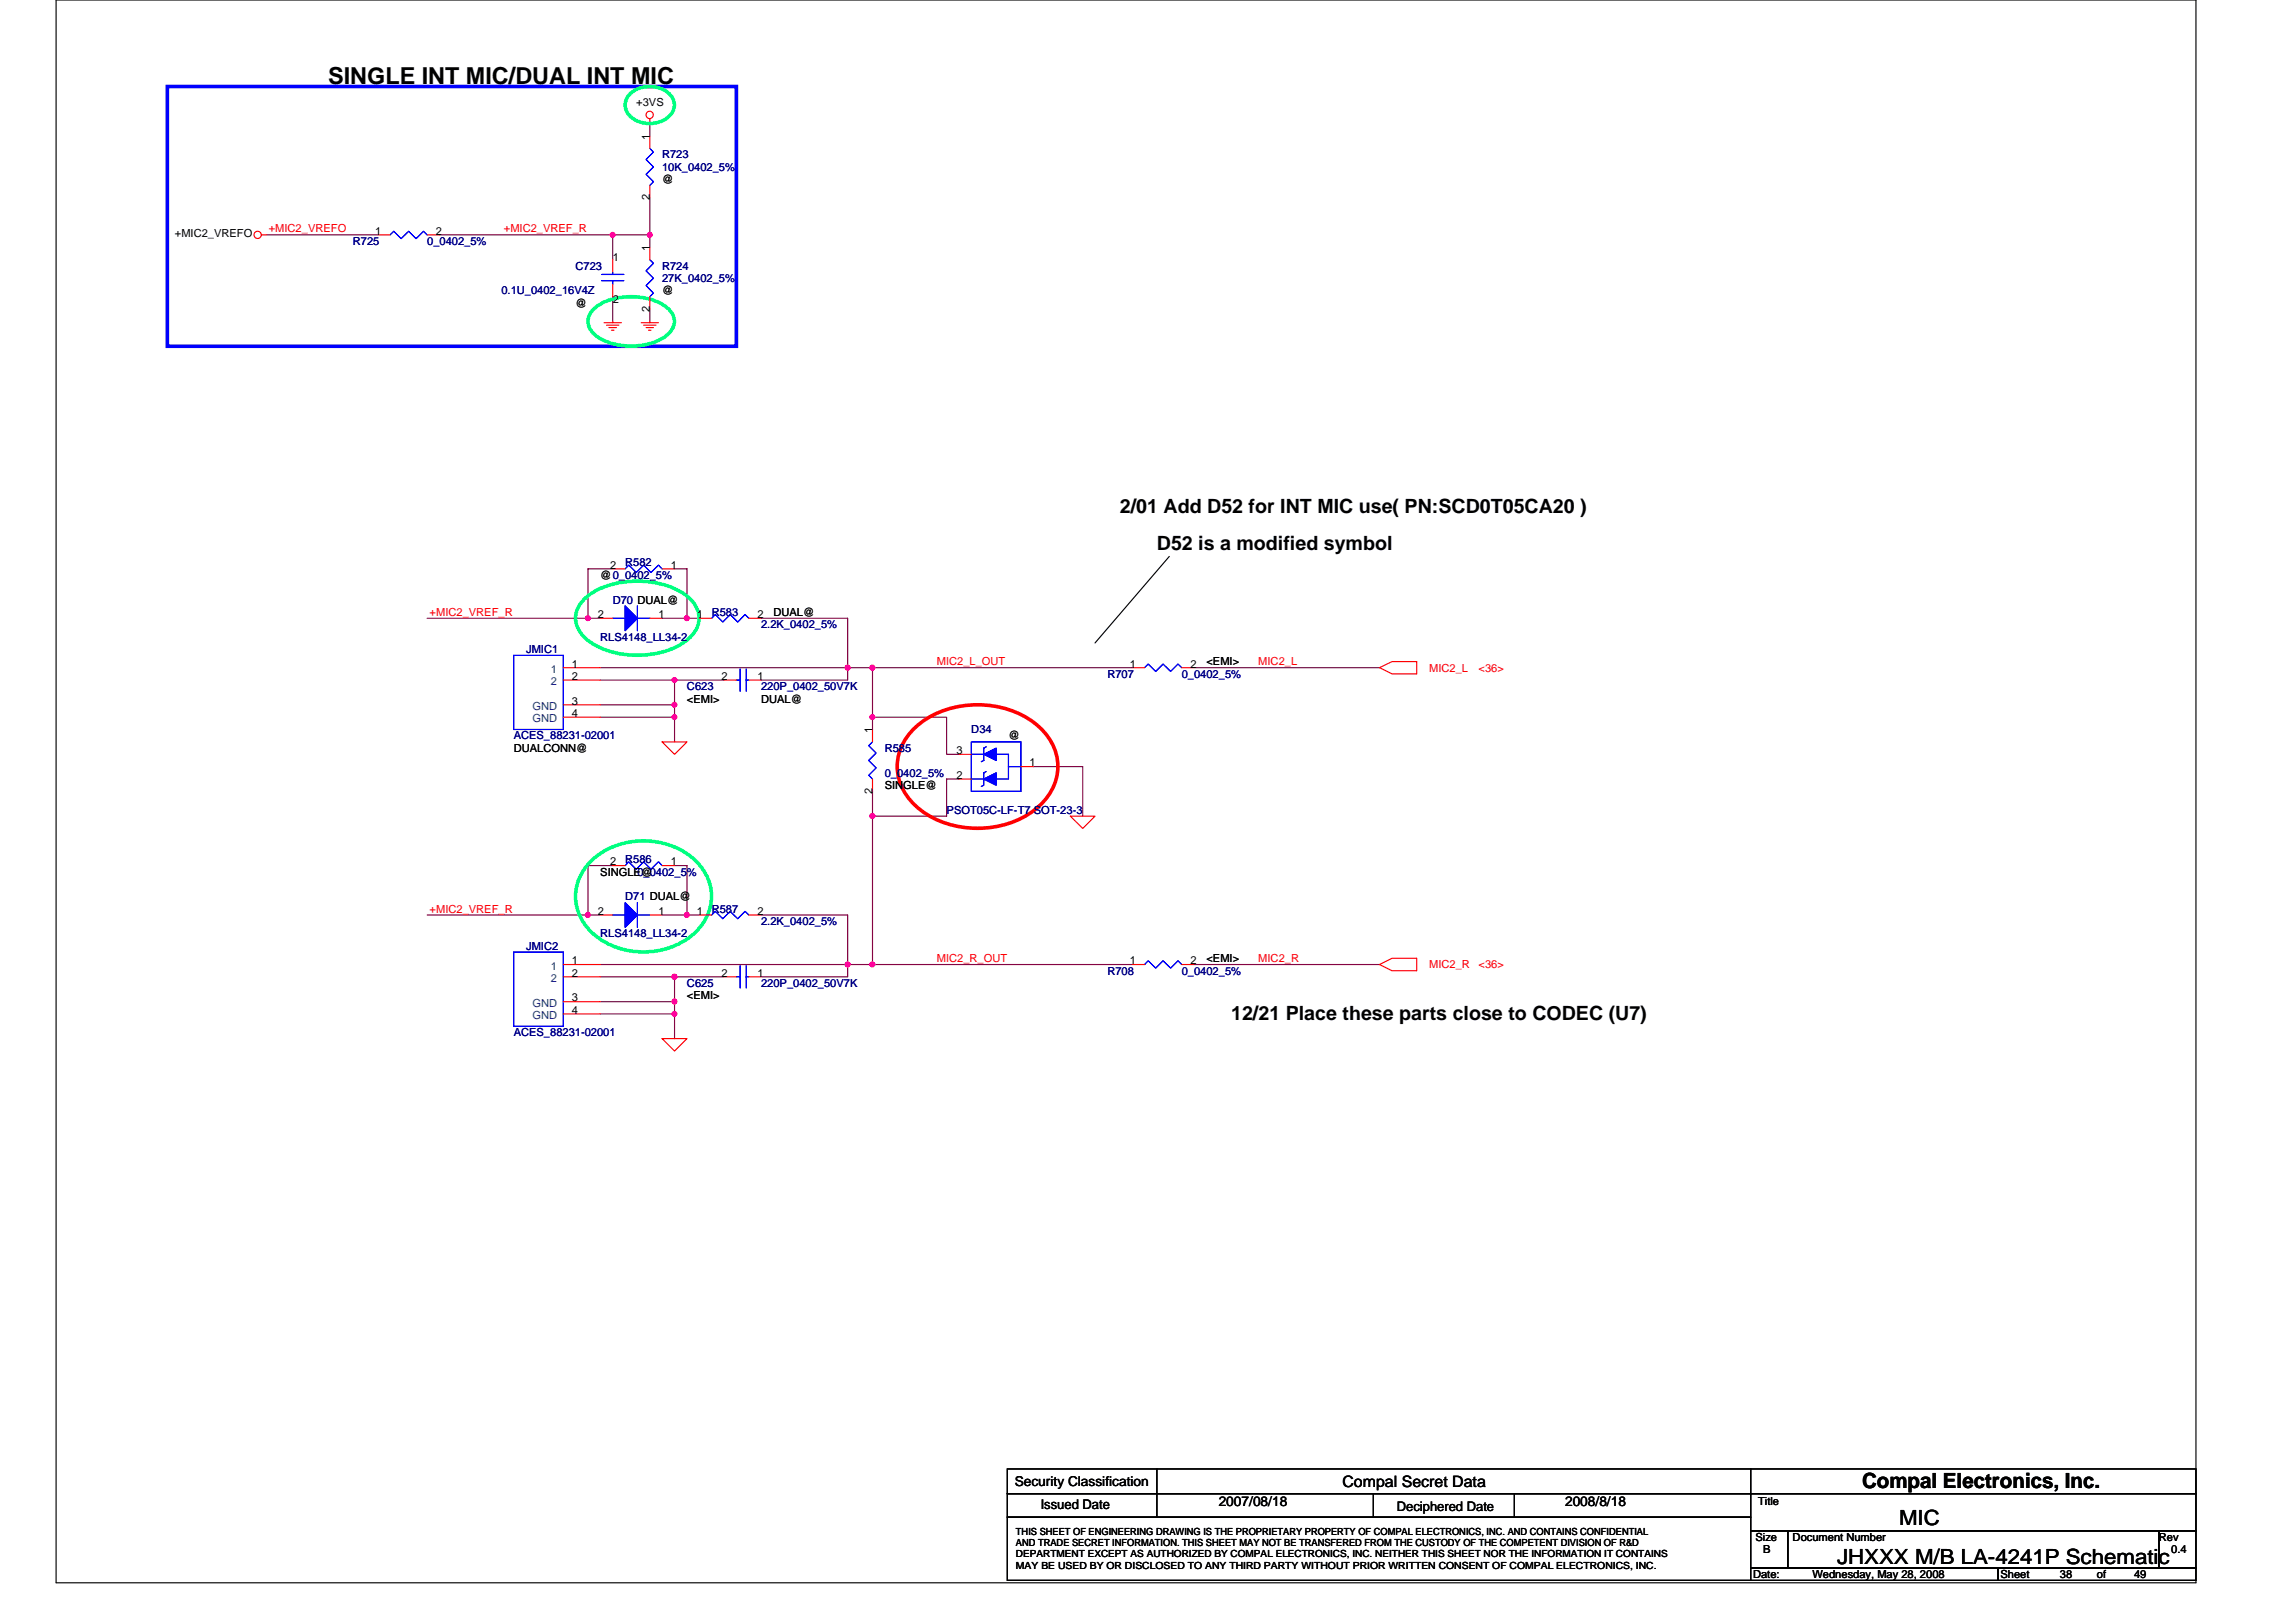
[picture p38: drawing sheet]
<svg xmlns="http://www.w3.org/2000/svg" width="297mm" height="210mm" viewBox="0 0 297 210" stroke-linecap="round" stroke-linejoin="round" font-family="sans-serif">
<defs><g id="words">
<text font-size="3" x="42.5" y="10.8">SINGLE INT MIC/DUAL INT MIC</text>
<g font-size="2.7">
<text x="240.9" y="192.6">Compal Electronics, Inc.</text>
<text x="245.7" y="197.3">MIC</text>
<text x="237.7" y="202.5">JHXXX M/B LA-4241P Schematic</text>
</g>
<g font-size="2.5">
<text x="144.9" y="66.4">2/01 Add D52 for INT MIC use( PN:SCD0T05CA20 )</text>
<text x="149.7" y="71.2">D52 is a modified symbol</text>
<text x="159.3" y="132">12/21 Place these parts close to CODEC (U7)</text>
</g>
<text font-size="2" x="173.7" y="192.4">Compal Secret Data</text>
<g font-size="1.8">
<text x="131.3" y="192.3">Security Classification</text>
<text x="157.7" y="194.9">2007/08/18</text>
<text x="202.5" y="194.9">2008/8/18</text>
</g>
<g font-size="1.7">
<text x="134.6" y="195.3">Issued Date</text>
<text x="180.7" y="195.5">Deciphered Date</text>
</g>
<g font-size="1.4">
<text x="82.3" y="13.8">+3VS</text>
<text x="84" y="18.1" transform="rotate(-90 84 18.1)">1</text>
<text x="85.7" y="23.7">@</text>
<text x="84" y="25.9" transform="rotate(-90 84 25.9)">2</text>
<text x="22.6" y="30.7">+MIC2_VREFO</text>
<text x="48.5" y="30.4">1</text>
<text x="56.4" y="30.4">2</text>
<text x="79.3" y="33.8">1</text>
<text x="84" y="32.5" transform="rotate(-90 84 32.5)">1</text>
<text x="74.5" y="39.7">@</text>
<text x="79.3" y="39.2">2</text>
<text x="84" y="40.3" transform="rotate(-90 84 40.3)">2</text>
<text x="85.7" y="38.1">@</text>
<text x="77.7" y="74.9">@0_0402_5%</text>
<text x="78.9" y="73.6">2</text>
<text x="86.8" y="73.6">1</text>
<text x="77.3" y="80">2</text>
<text x="85.2" y="80">1</text>
<text x="90.1" y="80">1</text>
<text x="98" y="80">2</text>
<text x="100.1" y="79.7">DUAL@</text>
<text x="74" y="86.4">1</text>
<text x="74" y="88">2</text>
<text x="93.3" y="88">2</text>
<text x="98" y="88">1</text>
<text x="146.2" y="86.4">1</text>
<text x="154" y="86.4">2</text>
<text x="156.1" y="86.1">&lt;EMI&gt;</text>
<text x="74" y="91.2">3</text>
<text x="74" y="92.8">4</text>
<text x="88.9" y="90.9">&lt;EMI&gt;</text>
<text x="98.5" y="90.9">DUAL@</text>
<text x="112.9" y="94.9" transform="rotate(-90 112.9 94.9)">1</text>
<text x="130.5" y="95.7">@</text>
<text x="66.5" y="97.3">DUALCONN@</text>
<text x="123.7" y="100.8">2</text>
<text x="123.7" y="97.6">3</text>
<text x="133.2" y="99.2">1</text>
<text x="112.9" y="102.7" transform="rotate(-90 112.9 102.7)">2</text>
<text x="114.5" y="102.1">SINGLE@</text>
<text x="77.7" y="113.3">SINGLE@</text>
<text x="78.9" y="112">2</text>
<text x="86.8" y="112">1</text>
<text x="77.3" y="118.4">2</text>
<text x="85.2" y="118.4">1</text>
<text x="90.1" y="118.4">1</text>
<text x="98" y="118.4">2</text>
<text x="74" y="124.8">1</text>
<text x="146.2" y="124.8">1</text>
<text x="154" y="124.8">2</text>
<text x="156.1" y="124.5">&lt;EMI&gt;</text>
<text x="74" y="129.6">3</text>
<text x="74" y="131.2">4</text>
<text x="74" y="126.4">2</text>
<text x="88.9" y="129.3">&lt;EMI&gt;</text>
<text x="93.3" y="126.4">2</text>
<text x="98" y="126.4">1</text>
<text x="227.5" y="194.8">Title</text>
<text x="227.1" y="199.4">Size</text>
<text x="228.1" y="201">B</text>
<text x="231.9" y="199.4">Document Number</text>
<text x="279.3" y="199.4">Rev</text>
<text x="280.9" y="201">0.4</text>
<text x="226.8" y="204.2">Date:</text>
<text x="234.5" y="204.2">Wednesday, May 28, 2008</text>
<text x="258.8" y="204.2">Sheet</text>
<text x="266.5" y="204.2">38</text>
<text x="271.3" y="204.2">of</text>
<text x="276.1" y="204.2">49</text>
</g>
<g font-size="1.4" fill="#000080">
<text x="85.7" y="20.5">R723</text>
<text x="85.7" y="22.1">10K_0402_5%</text>
<text x="45.7" y="31.7">R725</text>
<text x="55.3" y="31.7">0_0402_5%</text>
<text x="74.5" y="34.9">C723</text>
<text x="85.7" y="34.9">R724</text>
<text x="64.9" y="38.1">0.1U_0402_16V4Z</text>
<text x="85.7" y="36.5">27K_0402_5%</text>
<text x="80.9" y="73.3">R582</text>
<text x="77.7" y="82.9">RLS4148_LL34-2</text>
<text x="79.3" y="78.1">D70 DUAL@</text>
<text x="92.1" y="79.7">R583</text>
<text x="98.5" y="81.3">2.2K_0402_5%</text>
<text x="68.1" y="84.5">JMIC1</text>
<text x="88.9" y="89.3">C623</text>
<text x="98.5" y="89.3">220P_0402_50V7K</text>
<text x="143.3" y="87.7">R707</text>
<text x="152.9" y="87.7">0_0402_5%</text>
<text x="66.5" y="95.7">ACES_88231-02001</text>
<text x="125.7" y="94.9">D34</text>
<text x="114.5" y="97.3">R585</text>
<text x="114.5" y="100.5">0_0402_5%</text>
<text x="122.5" y="105.3">PSOT05C-LF-T7 SOT-23-3</text>
<text x="80.9" y="111.7">R586</text>
<text x="82.5" y="113.3">0_0402_5%</text>
<text x="80.9" y="116.5">D71 DUAL@</text>
<text x="92.1" y="118.1">R587</text>
<text x="98.5" y="119.7">2.2K_0402_5%</text>
<text x="68.1" y="122.9">JMIC2</text>
<text x="77.7" y="121.3">RLS4148_LL34-2</text>
<text x="88.9" y="127.7">C625</text>
<text x="98.5" y="127.7">220P_0402_50V7K</text>
<text x="143.3" y="126.1">R708</text>
<text x="152.9" y="126.1">0_0402_5%</text>
<text x="66.5" y="134.1">ACES_88231-02001</text>
</g>
<g font-size="1.4" fill="#f00">
<text x="34.8" y="30.1">+MIC2_VREFO</text>
<text x="65.2" y="30.1">+MIC2_VREF_R</text>
<text x="55.6" y="79.7">+MIC2_VREF_R</text>
<text x="121.2" y="86.1">MIC2_L_OUT</text>
<text x="162.8" y="86.1">MIC2_L</text>
<text x="184.9" y="86.9">MIC2_L</text>
<text x="191.3" y="86.9">&lt;36&gt;</text>
<text x="55.6" y="118.1">+MIC2_VREF_R</text>
<text x="121.2" y="124.5">MIC2_R_OUT</text>
<text x="162.8" y="124.5">MIC2_R</text>
<text x="184.9" y="125.3">MIC2_R</text>
<text x="191.3" y="125.3">&lt;36&gt;</text>
</g>
<g font-size="1.4" fill="#004080">
<text x="71.3" y="87.1">1</text>
<text x="71.3" y="88.7">2</text>
<text x="68.9" y="91.9">GND</text>
<text x="68.9" y="93.5">GND</text>
<text x="71.3" y="125.5">1</text>
<text x="68.9" y="130.3">GND</text>
<text x="68.9" y="131.9">GND</text>
<text x="71.3" y="127.1">2</text>
</g>
<g font-size="1.3">
<text x="131.4" y="198.6">THIS SHEET OF ENGINEERING DRAWING IS THE PROPRIETARY PROPERTY OF COMPAL ELECTRONICS, INC. AND CONTAINS CONFIDENTIAL</text>
<text x="131.4" y="200.1">AND TRADE SECRET INFORMATION. THIS SHEET MAY NOT BE TRANSFERED FROM THE CUSTODY OF THE COMPETENT DIVISION OF R&amp;D</text>
<text x="131.4" y="201.5">DEPARTMENT EXCEPT AS AUTHORIZED BY COMPAL ELECTRONICS, INC. NEITHER THIS SHEET NOR THE INFORMATION IT CONTAINS</text>
<text x="131.4" y="203">MAY BE USED BY OR DISCLOSED TO ANY THIRD PARTY WITHOUT PRIOR WRITTEN CONSENT OF COMPAL ELECTRONICS, INC.</text>
</g>
</g></defs>
<g fill="none" stroke="#000" stroke-width=".15">
<path d="M7.3 0h276.8v204.8h-276.8zM151.3 72l-9.6 11.2M130.3 190.1h96.2v3.2h-96.2zM130.3 193.3h96.2v3h-96.2zM130.3 196.3h96.2v8.2h-96.2zM149.7 190.1v6.2M177.7 193.3v3M195.9 193.3v3M226.5 198.1h4.8v4.8h-4.8zM226.5 190.1h57.6v3.2h-57.6zM226.5 193.3h57.6v4.8h-57.6zM231.3 198.1h48v4.8h-48z"/>
<path d="M279.3 198.1h4.8v4.8h-4.8zM226.5 202.9h32v1.6h-32zM258.5 202.9h25.6v1.6h-25.6z"/>
</g>
<g fill="none" stroke="#800040" stroke-width=".15">
<path d="M84.1 16v1.6M34.5 30.4h14.4M56.9 30.4h27.2M79.3 30.4v3.2M79.3 38.4v3.2M84.1 25.6v6.4M84.1 40v1.6M79.3 73.6h-3.2v6.4M87.3 73.6h1.6v6.4M55.3 80h22.4M77.7 88h16M77.7 86.4h68.8"/>
<path d="M77.7 91.2h9.6M77.7 92.8h9.6M85.7 80h4.8M87.3 88v8M98.5 80h11.2v8h-11.2M112.9 92.8h9.6v4.8h1.6M112.9 86.4v8M133.7 99.2h6.4v6.4M154.5 86.4h24M55.3 118.4h22.4M79.3 112h-3.2v6.4M85.7 118.4h4.8"/>
<path d="M87.3 112h1.6v6.4M98.5 118.4h11.2v8h-11.2M112.9 102.4v22.4M124.1 100.8h-1.6v4.8h-9.6M77.7 124.8h68.8M77.7 126.4h16M77.7 129.6h9.6M77.7 131.2h9.6M87.3 126.4v8M154.5 124.8h24"/>
</g>
<g fill="#f0f" stroke="#f0f" stroke-width=".15">
<circle cx="109.7" cy="86.4" r=".32"/>
<circle cx="87.2" cy="126.4" r=".32"/>
<circle cx="88.9" cy="80" r=".31"/>
<circle cx="88.9" cy="118.4" r=".32"/>
<circle cx="87.2" cy="129.6" r=".32"/>
<circle cx="87.3" cy="91.2" r=".31"/>
<circle cx="87.3" cy="88" r=".31"/>
<circle cx="87.3" cy="92.8" r=".31"/>
<circle cx="87.3" cy="131.2" r=".31"/>
<circle cx="112.9" cy="92.8" r=".31"/>
<circle cx="112.9" cy="105.6" r=".32"/>
<circle cx="112.9" cy="124.8" r=".31"/>
<circle cx="109.7" cy="124.8" r=".31"/>
<circle cx="112.9" cy="86.4" r=".32"/>
<circle cx="84.1" cy="30.4" r=".32"/>
<circle cx="79.2" cy="30.4" r=".32"/>
<circle cx="76.1" cy="80" r=".31"/>
<circle cx="76.1" cy="118.4" r=".32"/>
</g>
<g fill="none" stroke="#f00" stroke-width=".15">
<path d="M84.1 15.4v.6M84.1 17.6v1.6M33.8 30.4h.7M48.9 30.4h1.6M55.3 30.4h1.6M79.3 33.6v1.6M79.3 36.8v1.6M84.1 24v1.6M84.1 32v1.6M84.1 38.4v1.6M78.1 41.8h2.3M78.5 42.1h1.6"/>
<path d="M78.8 42.4h1M79.1 42.7h.3M79.3 41.6v.2M82.9 41.8h2.3M83.3 42.1h1.6M83.6 42.4h.9M83.9 42.7h.3M84.1 41.6v.2M79.3 73.6h1.6M85.7 73.6h1.6M72.9 88h4.8M72.9 86.4h4.8"/>
<path d="M72.9 91.2h4.8M72.9 92.8h4.8M77.7 80h1.6M84.1 80h1.6M85.7 96h3.2l-1.6 1.6zM90.5 80h1.6M93.7 88h1.6M96.9 88h1.6M96.9 80h1.6M112.9 94.4v1.6M124.1 97.6h1.6M132.1 99.2h1.6"/>
<path d="M146.5 86.4h1.6M152.9 86.4h1.6M178.5 86.4l1.6-.8h3.2v1.6h-3.2zM77.7 118.4h1.6M79.3 112h1.6M84.1 118.4h1.6M85.7 112h1.6M90.5 118.4h1.6M96.9 118.4h1.6M112.9 100.8v1.6M124.1 100.8h1.6M138.5 105.6h3.2l-1.6 1.6z"/>
<path d="M72.9 126.4h4.8M72.9 124.8h4.8M72.9 129.6h4.8M72.9 131.2h4.8M85.7 134.4h3.2l-1.6 1.6zM93.7 126.4h1.6M96.9 126.4h1.6M146.5 124.8h1.6M152.9 124.8h1.6M178.5 124.8l1.6-.8h3.2v1.6h-3.2z"/>
<circle cx="84" cy="14.9" r=".47"/>
<circle cx="33.3" cy="30.4" r=".47"/>
</g>
<path d="M117.9 94.6a12.2 12.2 0 0 1 12.3-2.9 9.1 9.1 0 0 1 6.3 5.5 6.7 6.7 0 0 1-2.3 7.3 12.6 12.6 0 0 1-15.5 0 6.6 6.6 0 0 1-.8-9.9z" fill="none" stroke="#f00" stroke-width=".47"/>
<path d="M21.7 11.2h73.6v33.6h-73.6z" fill="none" stroke="#00f" stroke-width=".47"/>
<path d="M81.6 12.1a3.8 3.8 0 0 1 5.3 .4 2.03 2.03 0 0 1-.9 3 3.8 3.8 0 0 1-4.8-.9 1.93 1.93 0 0 1 .4-2.5zM76.8 40a8.1 8.1 0 0 1 7.7-1.2 4.1 4.1 0 0 1 2.7 2.2 2.28 2.28 0 0 1-1.3 2.6 8.6 8.6 0 0 1-8.5 0 2.23 2.23 0 0 1-.6-3.6zM75.7 77.4a10.9 10.9 0 0 1 9.1-2 8.1 8.1 0 0 1 4.9 2.6 3.2 3.2 0 0 1-.5 4.6 10.9 10.9 0 0 1-9.1 2 8.1 8.1 0 0 1-4.9-2.6 3.2 3.2 0 0 1 .5-4.6zM76.3 111.6a10.1 10.1 0 0 1 13.9 0 6.2 6.2 0 0 1-.7 9.5 10.1 10.1 0 0 1-13.2-.7 6.2 6.2 0 0 1 0-8.8z" fill="none" stroke="#00ff80" stroke-width=".47"/>
<g fill="none" stroke="#00f" stroke-width=".15">
<path d="M84.1 19.2l.4 .5-.9 .9 .9 1-.9 1 .9 .9-.4 .5M50.5 30.4l.4-.5 1 1 1-1 .9 1 1-1 .5 .5M77.8 36.3h2.9M77.8 35.5h2.9M79.3 35.2v.3M79.3 36.3v.5M84.1 33.6l.4 .5-.9 1 .9 .9-.9 1 .9 .9-.4 .5M80.9 73.6l.4-.5 1 1 1-1 .9 1 1-1 .5 .5M82.5 78.4v3.2M66.5 84.8h6.4v9.6h-6.4zM79.3 80h1.6M82.5 80h1.6"/>
<path d="M92.1 80l.4-.5 1 1 1-1 .9 1 1-1 .5 .5M95.3 88h.5M95.8 86.6v2.9M96.5 88h.4M96.5 86.6v2.9M112.9 96l-.5 .5 .9 1-.9 .9 .9 1-.9 .9 .5 .5M125.7 96h6.4v6.4h-6.4zM125.7 97.6h1.6M127.6 99.8l-.3 .2v1.6l-.3 .2M127.6 96.6l-.3 .2v1.6l-.3 .2M128.9 97.6h1.6v1.6M130.5 99.2v1.6h-1.6"/>
<path d="M130.5 99.2h1.6M148.1 86.4l.4-.5 1 1 1-1 .9 1 1-1 .5 .5M79.3 118.4h1.6M80.9 112l.4-.5 1 1 1-1 .9 1 1-1 .5 .5M82.5 116.8v3.2M82.5 118.4h1.6M92.1 118.4l.4-.5 1 1 1-1 .9 1 1-1 .5 .5M125.7 100.8h1.6M66.5 123.2h6.4v9.6h-6.4zM95.3 126.4h.5M95.8 125v2.8M96.5 125v2.8"/>
<path d="M96.5 126.4h.4M148.1 124.8l.4-.5 1 1 1-1 .9 1 1-1 .5 .5"/>
</g>
<g fill="#00f" stroke="#00f" stroke-width=".15">
<path d="M127.3 100.8l1.6-.8v1.6z" fill-rule="evenodd"/>
<path d="M127.3 97.6l1.6-.8v1.6z" fill-rule="evenodd"/>
<path d="M127.3 100.8l1.6-.8v1.6z" fill-rule="evenodd"/>
<path d="M127.3 97.6l1.6-.8v1.6z" fill-rule="evenodd"/>
<path d="M80.9 78.4l1.6 1.6-1.6 1.6z" fill-rule="evenodd"/>
<path d="M80.9 78.4l1.6 1.6-1.6 1.6z" fill-rule="evenodd"/>
<path d="M80.9 116.8l1.6 1.6-1.6 1.6z" fill-rule="evenodd"/>
<path d="M80.9 116.8l1.6 1.6-1.6 1.6z" fill-rule="evenodd"/>
</g>
<use href="#words"/>
</svg>
